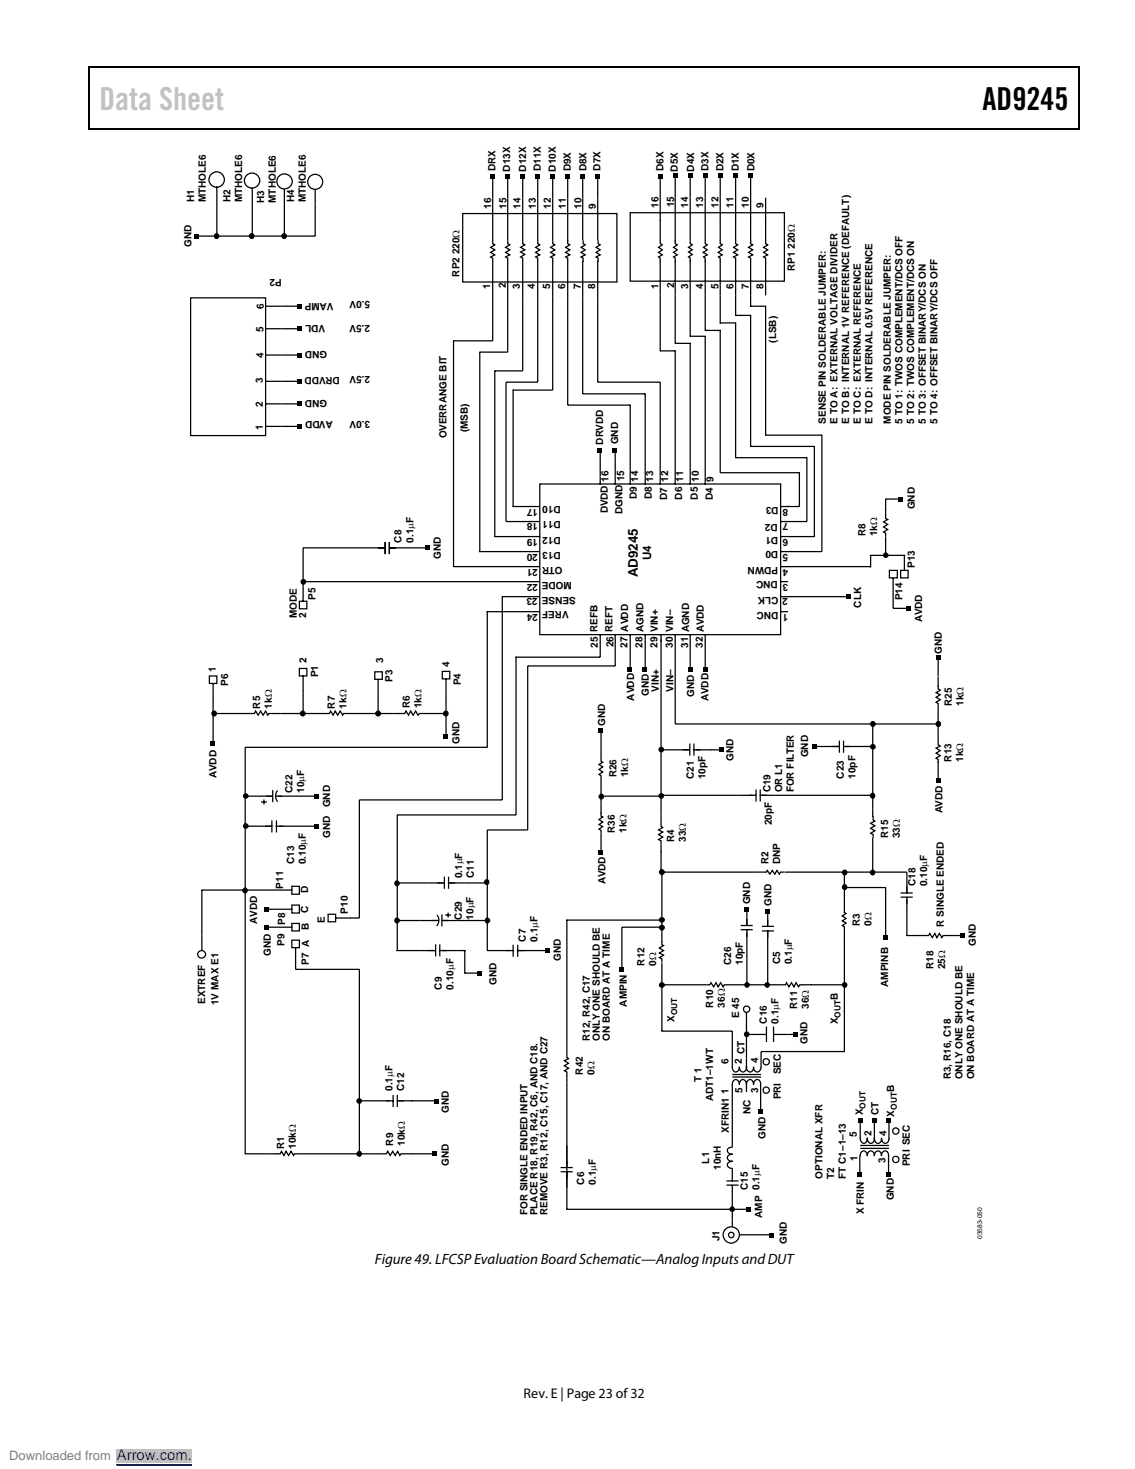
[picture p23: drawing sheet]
<svg xmlns="http://www.w3.org/2000/svg" width="216mm" height="279mm" viewBox="0 0 216 279" stroke-linecap="round" stroke-linejoin="round" font-family="sans-serif">
<defs><g id="words">
<text font-size="6" fill="#c1c1c1" x="18.9" y="20.9">Data Sheet</text>
<text font-size="6" x="186.9" y="20.9">AD9245</text>
<text font-size="2.8" x="71.3" y="240.4">Figure 49. LFCSP Evaluation Board Schematic—Analog Inputs and DUT</text>
<text font-size="2.8" fill="#00f" x="22.2" y="277.6">Arrow.com.</text>
<text font-size="2.7" x="99.6" y="266">Rev. E | Page 23 of32</text>
<text font-size="2.5" x="121.3" y="109.8" transform="rotate(-90 121.3 109.8)">AD9245</text>
<text font-size="2.5" fill="#808080" x="1.8" y="277.6">Downloaded from</text>
<text font-size="2.2" x="123.9" y="106.6" transform="rotate(-90 123.9 106.6)">U4</text>
<g font-size="1.9">
<text x="94.3" y="32.5" transform="rotate(-90 94.3 32.5)">DRX</text>
<text x="97.1" y="32.6" transform="rotate(-90 97.1 32.6)">D13X</text>
<text x="100.1" y="32.6" transform="rotate(-90 100.1 32.6)">D12X</text>
<text x="102.9" y="32.5" transform="rotate(-90 102.9 32.5)">D11X</text>
<text x="105.7" y="32.6" transform="rotate(-90 105.7 32.6)">D10X</text>
<text x="108.6" y="32.6" transform="rotate(-90 108.6 32.6)">D9X</text>
<text x="111.6" y="32.6" transform="rotate(-90 111.6 32.6)">D8X</text>
<text x="114.3" y="32.5" transform="rotate(-90 114.3 32.5)">D7X</text>
<text x="126.2" y="32.5" transform="rotate(-90 126.2 32.5)">D6X</text>
<text x="129" y="32.6" transform="rotate(-90 129 32.6)">D5X</text>
<text x="132" y="32.6" transform="rotate(-90 132 32.6)">D4X</text>
<text x="134.8" y="32.5" transform="rotate(-90 134.8 32.5)">D3X</text>
<text x="137.7" y="32.6" transform="rotate(-90 137.7 32.6)">D2X</text>
<text x="140.5" y="32.6" transform="rotate(-90 140.5 32.6)">D1X</text>
<text x="143.5" y="32.6" transform="rotate(-90 143.5 32.6)">D0X</text>
<text x="37" y="38.5" transform="rotate(-90 37 38.5)">H1</text>
<text x="39.2" y="38.5" transform="rotate(-90 39.2 38.5)">MTHOLE6</text>
<text x="43.8" y="38.5" transform="rotate(-90 43.8 38.5)">H2</text>
<text x="46" y="38.5" transform="rotate(-90 46 38.5)">MTHOLE6</text>
<text x="50.2" y="38.6" transform="rotate(-90 50.2 38.6)">H3</text>
<text x="52.5" y="38.6" transform="rotate(-90 52.5 38.6)">MTHOLE6</text>
<text x="56" y="38.5" transform="rotate(-90 56 38.5)">H4</text>
<text x="58.2" y="38.5" transform="rotate(-90 58.2 38.5)">MTHOLE6</text>
<text x="93.4" y="39.8" transform="rotate(-90 93.4 39.8)">16</text>
<text x="96.4" y="39.7" transform="rotate(-90 96.4 39.7)">15</text>
<text x="99" y="39.8" transform="rotate(-90 99 39.8)">14</text>
<text x="101.9" y="39.8" transform="rotate(-90 101.9 39.8)">13</text>
<text x="104.8" y="39.8" transform="rotate(-90 104.8 39.8)">12</text>
<text x="107.6" y="39.8" transform="rotate(-90 107.6 39.8)">11</text>
<text x="110.6" y="39.8" transform="rotate(-90 110.6 39.8)">10</text>
<text x="113.4" y="39.8" transform="rotate(-90 113.4 39.8)">9</text>
<text x="125.3" y="39.5" transform="rotate(-90 125.3 39.5)">16</text>
<text x="128.2" y="39.4" transform="rotate(-90 128.2 39.4)">15</text>
<text x="130.9" y="39.5" transform="rotate(-90 130.9 39.5)">14</text>
<text x="133.8" y="39.5" transform="rotate(-90 133.8 39.5)">13</text>
<text x="136.6" y="39.5" transform="rotate(-90 136.6 39.5)">12</text>
<text x="139.5" y="39.5" transform="rotate(-90 139.5 39.5)">11</text>
<text x="142.5" y="39.5" transform="rotate(-90 142.5 39.5)">10</text>
<text x="145.2" y="39.5" transform="rotate(-90 145.2 39.5)">9</text>
<text x="36.4" y="46.9" transform="rotate(-90 36.4 46.9)">GND</text>
<text x="53.6" y="53.1" transform="rotate(-180 53.6 53.1)">P2</text>
<text x="87.4" y="52.6" transform="rotate(-90 87.4 52.6)">RP2 220Ω</text>
<text x="151.2" y="51.6" transform="rotate(-90 151.2 51.6)">RP1 220Ω</text>
<text x="50.2" y="58.8" transform="rotate(-90 50.2 58.8)">6</text>
<text x="63.5" y="57.6" transform="rotate(-180 63.5 57.6)">VAMP</text>
<text x="70.4" y="57.2" transform="rotate(-180 70.4 57.2)">5.0V</text>
<text x="93.3" y="54.9" transform="rotate(-90 93.3 54.9)">1</text>
<text x="96.2" y="54.8" transform="rotate(-90 96.2 54.8)">2</text>
<text x="98.9" y="54.9" transform="rotate(-90 98.9 54.9)">3</text>
<text x="101.8" y="54.9" transform="rotate(-90 101.8 54.9)">4</text>
<text x="104.6" y="54.9" transform="rotate(-90 104.6 54.9)">5</text>
<text x="107.5" y="54.9" transform="rotate(-90 107.5 54.9)">6</text>
<text x="110.5" y="54.9" transform="rotate(-90 110.5 54.9)">7</text>
<text x="113.2" y="54.9" transform="rotate(-90 113.2 54.9)">8</text>
<text x="125.3" y="54.9" transform="rotate(-90 125.3 54.9)">1</text>
<text x="128.2" y="54.8" transform="rotate(-90 128.2 54.8)">2</text>
<text x="130.9" y="54.9" transform="rotate(-90 130.9 54.9)">3</text>
<text x="133.8" y="54.9" transform="rotate(-90 133.8 54.9)">4</text>
<text x="136.6" y="54.9" transform="rotate(-90 136.6 54.9)">5</text>
<text x="139.5" y="54.9" transform="rotate(-90 139.5 54.9)">6</text>
<text x="142.5" y="54.9" transform="rotate(-90 142.5 54.9)">7</text>
<text x="145.2" y="54.9" transform="rotate(-90 145.2 54.9)">8</text>
<text x="50.1" y="63.1" transform="rotate(-90 50.1 63.1)">5</text>
<text x="61.9" y="61.8" transform="rotate(-180 61.9 61.8)">VDL</text>
<text x="70.4" y="61.9" transform="rotate(-180 70.4 61.9)">2.5V</text>
<text x="147.6" y="65.2" transform="rotate(-90 147.6 65.2)">(LSB)</text>
<text x="50.1" y="68.1" transform="rotate(-90 50.1 68.1)">4</text>
<text x="62.2" y="66.7" transform="rotate(-180 62.2 66.7)">GND</text>
<text x="64.6" y="71.8" transform="rotate(-180 64.6 71.8)">DRVDD</text>
<text x="70.4" y="71.6" transform="rotate(-180 70.4 71.6)">2.5V</text>
<text x="50" y="77.3" transform="rotate(-90 50 77.3)">2</text>
<text x="50" y="72.8" transform="rotate(-90 50 72.8)">3</text>
<text x="62.3" y="76" transform="rotate(-180 62.3 76)">GND</text>
<text x="50" y="81.8" transform="rotate(-90 50 81.8)">1</text>
<text x="63.3" y="80.1" transform="rotate(-180 63.3 80.1)">AVDD</text>
<text x="70.4" y="80" transform="rotate(-180 70.4 80)">3.0V</text>
<text x="85" y="83.4" transform="rotate(-90 85 83.4)">OVERRANGE BIT</text>
<text x="89" y="82.2" transform="rotate(-90 89 82.2)">(MSB)</text>
<text x="157.1" y="80.6" transform="rotate(-90 157.1 80.6)">SENSE PIN SOLDERABLE JUMPER:</text>
<text x="159.3" y="80.6" transform="rotate(-90 159.3 80.6)">E TO A: EXTERNAL VOLTAGE DIVIDER</text>
<text x="161.5" y="80.6" transform="rotate(-90 161.5 80.6)">E TO B: INTERNAL 1V REFERENCE (DEFAULT)</text>
<text x="163.7" y="80.6" transform="rotate(-90 163.7 80.6)">E TO C: EXTERNAL REFERENCE</text>
<text x="166" y="80.6" transform="rotate(-90 166 80.6)">E TO D: INTERNAL 0.5V REFERENCE</text>
<text x="169.4" y="80.6" transform="rotate(-90 169.4 80.6)">MODE PIN SOLDERABLE JUMPER:</text>
<text x="171.6" y="80.6" transform="rotate(-90 171.6 80.6)">5 TO 1: TWOS COMPLEMENT/DCS OFF</text>
<text x="173.9" y="80.6" transform="rotate(-90 173.9 80.6)">5 TO 2: TWOS COMPLEMENT/DCS ON</text>
<text x="176.1" y="80.6" transform="rotate(-90 176.1 80.6)">5 TO 3: OFFSET BINARY/DCS ON</text>
<text x="178.3" y="80.6" transform="rotate(-90 178.3 80.6)">5 TO 4: OFFSET BINARY/DCS OFF</text>
<text x="114.7" y="84.6" transform="rotate(-90 114.7 84.6)">DRVDD</text>
<text x="117.6" y="84.5" transform="rotate(-90 117.6 84.5)">GND</text>
<text x="115.7" y="91.6" transform="rotate(-90 115.7 91.6)">16</text>
<text x="118.7" y="91.6" transform="rotate(-90 118.7 91.6)">15</text>
<text x="121.2" y="95" transform="rotate(-90 121.2 95)">D9</text>
<text x="121.4" y="91.6" transform="rotate(-90 121.4 91.6)">14</text>
<text x="124" y="94.9" transform="rotate(-90 124 94.9)">D8</text>
<text x="124.2" y="91.6" transform="rotate(-90 124.2 91.6)">13</text>
<text x="126.9" y="95.1" transform="rotate(-90 126.9 95.1)">D7</text>
<text x="127.1" y="91.6" transform="rotate(-90 127.1 91.6)">12</text>
<text x="129.8" y="95" transform="rotate(-90 129.8 95)">D6</text>
<text x="130" y="91.6" transform="rotate(-90 130 91.6)">11</text>
<text x="132.7" y="95" transform="rotate(-90 132.7 95)">D5</text>
<text x="132.9" y="91.6" transform="rotate(-90 132.9 91.6)">10</text>
<text x="135.6" y="95.1" transform="rotate(-90 135.6 95.1)">D4</text>
<text x="135.7" y="91.6" transform="rotate(-90 135.7 91.6)">9</text>
<text x="102.3" y="99.5" transform="rotate(-180 102.3 99.5)">18</text>
<text x="102.3" y="96.8" transform="rotate(-180 102.3 96.8)">17</text>
<text x="106.7" y="99.2" transform="rotate(-180 106.7 99.2)">D11</text>
<text x="106.7" y="96.3" transform="rotate(-180 106.7 96.3)">D10</text>
<text x="115.6" y="97.6" transform="rotate(-90 115.6 97.6)">DVDD</text>
<text x="118.4" y="97.8" transform="rotate(-90 118.4 97.8)">DGND</text>
<text x="147.9" y="99.6" transform="rotate(-180 147.9 99.6)">D2</text>
<text x="148.1" y="96.5" transform="rotate(-180 148.1 96.5)">D3</text>
<text x="149.9" y="99.5" transform="rotate(-180 149.9 99.5)">7</text>
<text x="149.9" y="96.8" transform="rotate(-180 149.9 96.8)">8</text>
<text x="174" y="96.9" transform="rotate(-90 174 96.9)">GND</text>
<text x="76.4" y="103.2" transform="rotate(-90 76.4 103.2)">C8</text>
<text x="78.6" y="103.2" transform="rotate(-90 78.6 103.2)">0.1µF</text>
<text x="83.9" y="106.2" transform="rotate(-90 83.9 106.2)">GND</text>
<text x="102.3" y="105.4" transform="rotate(-180 102.3 105.4)">20</text>
<text x="102.3" y="102.5" transform="rotate(-180 102.3 102.5)">19</text>
<text x="106.7" y="105" transform="rotate(-180 106.7 105)">D13</text>
<text x="106.7" y="102.1" transform="rotate(-180 106.7 102.1)">D12</text>
<text x="107" y="107.9" transform="rotate(-180 107 107.9)">OTR</text>
<text x="148" y="102.2" transform="rotate(-180 148 102.2)">D1</text>
<text x="148" y="107.9" transform="rotate(-180 148 107.9)">PDWN</text>
<text x="148" y="104.9" transform="rotate(-180 148 104.9)">D0</text>
<text x="149.9" y="105.4" transform="rotate(-180 149.9 105.4)">5</text>
<text x="149.9" y="102.5" transform="rotate(-180 149.9 102.5)">6</text>
<text x="164.6" y="102" transform="rotate(-90 164.6 102)">R8</text>
<text x="166.8" y="102" transform="rotate(-90 166.8 102)">1kΩ</text>
<text x="102.3" y="113.8" transform="rotate(-180 102.3 113.8)">23</text>
<text x="102.3" y="111.1" transform="rotate(-180 102.3 111.1)">22</text>
<text x="102.3" y="108.3" transform="rotate(-180 102.3 108.3)">21</text>
<text x="108.8" y="110.7" transform="rotate(-180 108.8 110.7)">MODE</text>
<text x="109.5" y="113.5" transform="rotate(-180 109.5 113.5)">SENSE</text>
<text x="148" y="110.6" transform="rotate(-180 148 110.6)">DNC</text>
<text x="148.1" y="113.5" transform="rotate(-180 148.1 113.5)">CLK</text>
<text x="149.9" y="113.8" transform="rotate(-180 149.9 113.8)">2</text>
<text x="149.9" y="111.1" transform="rotate(-180 149.9 111.1)">3</text>
<text x="149.9" y="108.3" transform="rotate(-180 149.9 108.3)">4</text>
<text x="174" y="108" transform="rotate(-90 174 108)">P13</text>
<text x="56.5" y="117.6" transform="rotate(-90 56.5 117.6)">MODE</text>
<text x="58.2" y="117.6" transform="rotate(-90 58.2 117.6)">2</text>
<text x="60" y="114.1" transform="rotate(-90 60 114.1)">P5</text>
<text x="102.3" y="116.8" transform="rotate(-180 102.3 116.8)">24</text>
<text x="108.2" y="116.3" transform="rotate(-180 108.2 116.3)">VREF</text>
<text x="148.1" y="116.3" transform="rotate(-180 148.1 116.3)">DNC</text>
<text x="149.9" y="116.8" transform="rotate(-180 149.9 116.8)">1</text>
<text x="163.8" y="115.6" transform="rotate(-90 163.8 115.6)">CLK</text>
<text x="171.7" y="114.2" transform="rotate(-90 171.7 114.2)">P14</text>
<text x="175.4" y="118.3" transform="rotate(-90 175.4 118.3)">AVDD</text>
<text x="113.7" y="120.3" transform="rotate(-90 113.7 120.3)">REFB</text>
<text x="113.7" y="123.2" transform="rotate(-90 113.7 123.2)">25</text>
<text x="116.5" y="120.3" transform="rotate(-90 116.5 120.3)">REFT</text>
<text x="116.7" y="123.1" transform="rotate(-90 116.7 123.1)">26</text>
<text x="119.4" y="123.2" transform="rotate(-90 119.4 123.2)">27</text>
<text x="119.5" y="120.1" transform="rotate(-90 119.5 120.1)">AVDD</text>
<text x="122.2" y="123.2" transform="rotate(-90 122.2 123.2)">28</text>
<text x="122.4" y="120.2" transform="rotate(-90 122.4 120.2)">AGND</text>
<text x="125.1" y="123.2" transform="rotate(-90 125.1 123.2)">29</text>
<text x="125.2" y="120.2" transform="rotate(-90 125.2 120.2)">VIN+</text>
<text x="128" y="123.2" transform="rotate(-90 128 123.2)">30</text>
<text x="128" y="120.2" transform="rotate(-90 128 120.2)">VIN–</text>
<text x="130.9" y="123.2" transform="rotate(-90 130.9 123.2)">31</text>
<text x="131.1" y="120.2" transform="rotate(-90 131.1 120.2)">AGND</text>
<text x="133.7" y="123.2" transform="rotate(-90 133.7 123.2)">32</text>
<text x="133.9" y="120.2" transform="rotate(-90 133.9 120.2)">AVDD</text>
<text x="179.2" y="124.4" transform="rotate(-90 179.2 124.4)">GND</text>
<text x="41.1" y="127.8" transform="rotate(-90 41.1 127.8)">1</text>
<text x="43.4" y="130.5" transform="rotate(-90 43.4 130.5)">P6</text>
<text x="58.3" y="126.1" transform="rotate(-90 58.3 126.1)">2</text>
<text x="60.5" y="128.9" transform="rotate(-90 60.5 128.9)">P1</text>
<text x="72.9" y="126.1" transform="rotate(-90 72.9 126.1)">3</text>
<text x="74.7" y="129.7" transform="rotate(-90 74.7 129.7)">P3</text>
<text x="85.5" y="126.8" transform="rotate(-90 85.5 126.8)">4</text>
<text x="87.7" y="130.3" transform="rotate(-90 87.7 130.3)">P4</text>
<text x="125.3" y="131.6" transform="rotate(-90 125.3 131.6)">VIN+</text>
<text x="128.1" y="131.6" transform="rotate(-90 128.1 131.6)">VIN–</text>
<text x="49.5" y="134.8" transform="rotate(-90 49.5 134.8)">R5</text>
<text x="51.7" y="134.8" transform="rotate(-90 51.7 134.8)">1kΩ</text>
<text x="63.7" y="134.8" transform="rotate(-90 63.7 134.8)">R7</text>
<text x="65.9" y="134.8" transform="rotate(-90 65.9 134.8)">1kΩ</text>
<text x="77.9" y="134.7" transform="rotate(-90 77.9 134.7)">R6</text>
<text x="80.2" y="134.7" transform="rotate(-90 80.2 134.7)">1kΩ</text>
<text x="120.6" y="133.3" transform="rotate(-90 120.6 133.3)">AVDD</text>
<text x="123.4" y="132.4" transform="rotate(-90 123.4 132.4)">GND</text>
<text x="132" y="132.5" transform="rotate(-90 132 132.5)">GND</text>
<text x="134.8" y="133.3" transform="rotate(-90 134.8 133.3)">AVDD</text>
<text x="181.1" y="134.3" transform="rotate(-90 181.1 134.3)">R25</text>
<text x="183.3" y="134.3" transform="rotate(-90 183.3 134.3)">1kΩ</text>
<text x="87.4" y="141.5" transform="rotate(-90 87.4 141.5)">GND</text>
<text x="115.1" y="138.1" transform="rotate(-90 115.1 138.1)">GND</text>
<text x="41.2" y="147.9" transform="rotate(-90 41.2 147.9)">AVDD</text>
<text x="117.2" y="147.9" transform="rotate(-90 117.2 147.9)">R26</text>
<text x="119.5" y="147.9" transform="rotate(-90 119.5 147.9)">1kΩ</text>
<text x="132" y="148.2" transform="rotate(-90 132 148.2)">C21</text>
<text x="134.2" y="148.2" transform="rotate(-90 134.2 148.2)">10pF</text>
<text x="139.5" y="144.7" transform="rotate(-90 139.5 144.7)">GND</text>
<text x="153.7" y="144.1" transform="rotate(-90 153.7 144.1)">GND</text>
<text x="160.5" y="148.1" transform="rotate(-90 160.5 148.1)">C23</text>
<text x="162.7" y="148.1" transform="rotate(-90 162.7 148.1)">10pF</text>
<text x="181" y="144.9" transform="rotate(-90 181 144.9)">R13</text>
<text x="183.2" y="144.9" transform="rotate(-90 183.2 144.9)">1kΩ</text>
<text x="55.6" y="150.8" transform="rotate(-90 55.6 150.8)">C22</text>
<text x="57.8" y="150.8" transform="rotate(-90 57.8 150.8)">10µF</text>
<text x="62.8" y="153.6" transform="rotate(-90 62.8 153.6)">GND</text>
<text x="146.5" y="150.7" transform="rotate(-90 146.5 150.7)">C19</text>
<text x="148.8" y="150.7" transform="rotate(-90 148.8 150.7)">OR L1</text>
<text x="151" y="150.7" transform="rotate(-90 151 150.7)">FOR FILTER</text>
<text x="179.3" y="154.7" transform="rotate(-90 179.3 154.7)">AVDD</text>
<text x="62.8" y="159.3" transform="rotate(-90 62.8 159.3)">GND</text>
<text x="116.9" y="158.4" transform="rotate(-90 116.9 158.4)">R36</text>
<text x="119.2" y="158.4" transform="rotate(-90 119.2 158.4)">1kΩ</text>
<text x="128.2" y="160.1" transform="rotate(-90 128.2 160.1)">R4</text>
<text x="130.4" y="160.1" transform="rotate(-90 130.4 160.1)">33Ω</text>
<text x="146.8" y="157" transform="rotate(-90 146.8 157)">20pF</text>
<text x="169" y="159.4" transform="rotate(-90 169 159.4)">R15</text>
<text x="171.2" y="159.5" transform="rotate(-90 171.2 159.5)">33Ω</text>
<text x="56" y="164.4" transform="rotate(-90 56 164.4)">C13</text>
<text x="58.2" y="164.4" transform="rotate(-90 58.2 164.4)">0.10µF</text>
<text x="87.9" y="167" transform="rotate(-90 87.9 167)">0.1µF</text>
<text x="90.1" y="167" transform="rotate(-90 90.1 167)">C11</text>
<text x="146.2" y="164.3" transform="rotate(-90 146.2 164.3)">R2</text>
<text x="148.4" y="164.3" transform="rotate(-90 148.4 164.3)">DNP</text>
<text x="53.9" y="169" transform="rotate(-90 53.9 169)">P11</text>
<text x="58.6" y="173.6" transform="rotate(-90 58.6 173.6)">C</text>
<text x="58.6" y="169.9" transform="rotate(-90 58.6 169.9)">D</text>
<text x="66.2" y="173.8" transform="rotate(-90 66.2 173.8)">P10</text>
<text x="115.1" y="168.1" transform="rotate(-90 115.1 168.1)">AVDD</text>
<text x="142.7" y="172" transform="rotate(-90 142.7 172)">GND</text>
<text x="146.8" y="172.3" transform="rotate(-90 146.8 172.3)">GND</text>
<text x="174.2" y="168.6" transform="rotate(-90 174.2 168.6)">C18</text>
<text x="176.4" y="168.6" transform="rotate(-90 176.4 168.6)">0.10µF</text>
<text x="48.9" y="175.8" transform="rotate(-90 48.9 175.8)">AVDD</text>
<text x="54.1" y="179.8" transform="rotate(-90 54.1 179.8)">P9</text>
<text x="54.2" y="175.9" transform="rotate(-90 54.2 175.9)">P8</text>
<text x="58.8" y="177" transform="rotate(-90 58.8 177)">B</text>
<text x="61.8" y="175.6" transform="rotate(-90 61.8 175.6)">E</text>
<text x="87.9" y="174.9" transform="rotate(-90 87.9 174.9)">C29</text>
<text x="90.1" y="174.9" transform="rotate(-90 90.1 174.9)">10µF</text>
<text x="100" y="179.1" transform="rotate(-90 100 179.1)">C7</text>
<text x="102.2" y="179.1" transform="rotate(-90 102.2 179.1)">0.1µF</text>
<text x="163.6" y="176.1" transform="rotate(-90 163.6 176.1)">R3</text>
<text x="165.8" y="176.1" transform="rotate(-90 165.8 176.1)">0Ω</text>
<text x="179.5" y="176.3" transform="rotate(-90 179.5 176.3)">R SINGLE ENDED</text>
<text x="185.6" y="180" transform="rotate(-90 185.6 180)">GND</text>
<text x="51.5" y="181.7" transform="rotate(-90 51.5 181.7)">GND</text>
<text x="58.8" y="183.5" transform="rotate(-90 58.8 183.5)">P7 A</text>
<text x="106.7" y="182.8" transform="rotate(-90 106.7 182.8)">GND</text>
<text x="122.6" y="183.7" transform="rotate(-90 122.6 183.7)">R12</text>
<text x="124.8" y="183.7" transform="rotate(-90 124.8 183.7)">0Ω</text>
<text x="139.1" y="183.5" transform="rotate(-90 139.1 183.5)">C26</text>
<text x="141.3" y="183.5" transform="rotate(-90 141.3 183.5)">10pF</text>
<text x="148.4" y="183.4" transform="rotate(-90 148.4 183.4)">C5</text>
<text x="150.6" y="183.4" transform="rotate(-90 150.6 183.4)">0.1µF</text>
<text x="177.6" y="184.3" transform="rotate(-90 177.6 184.3)">R18</text>
<text x="179.8" y="184.3" transform="rotate(-90 179.8 184.3)">25Ω</text>
<text x="39" y="191" transform="rotate(-90 39 191)">EXTREF</text>
<text x="41.5" y="191.2" transform="rotate(-90 41.5 191.2)">1V MAX E1</text>
<text x="84" y="188.2" transform="rotate(-90 84 188.2)">C9</text>
<text x="86.2" y="188.2" transform="rotate(-90 86.2 188.2)">0.10µF</text>
<text x="94.5" y="187.3" transform="rotate(-90 94.5 187.3)">GND</text>
<text x="119.2" y="191.4" transform="rotate(-90 119.2 191.4)">AMPIN</text>
<text x="135.7" y="191.6" transform="rotate(-90 135.7 191.6)">R10</text>
<text x="137.9" y="191.6" transform="rotate(-90 137.9 191.6)">36Ω</text>
<text x="151.6" y="191.9" transform="rotate(-90 151.6 191.9)">R11</text>
<text x="153.8" y="191.9" transform="rotate(-90 153.8 191.9)">36Ω</text>
<text x="159.4" y="190.2" transform="rotate(-90 159.4 190.2)">B</text>
<text x="169" y="187.7" transform="rotate(-90 169 187.7)">AMPINB</text>
<text x="128.3" y="194.4" transform="rotate(-90 128.3 194.4)">X</text>
<text x="140.6" y="193.7" transform="rotate(-90 140.6 193.7)">E 45</text>
<text x="145.8" y="194.7" transform="rotate(-90 145.8 194.7)">C16</text>
<text x="148.1" y="194.7" transform="rotate(-90 148.1 194.7)">0.1µF</text>
<text x="159.4" y="194.8" transform="rotate(-90 159.4 194.8)">X</text>
<text x="112.2" y="198" transform="rotate(-90 112.2 198)">R12, R42, C17</text>
<text x="114.1" y="198" transform="rotate(-90 114.1 198)">ONLY ONE SHOULD BE</text>
<text x="116" y="198" transform="rotate(-90 116 198)">ON BOARD AT A TIME</text>
<text x="138.6" y="202.3" transform="rotate(-90 138.6 202.3)">6</text>
<text x="141.1" y="202.3" transform="rotate(-90 141.1 202.3)">2 CT</text>
<text x="144.2" y="202.2" transform="rotate(-90 144.2 202.2)">4</text>
<text x="153.6" y="198.5" transform="rotate(-90 153.6 198.5)">GND</text>
<text x="74.7" y="207.5" transform="rotate(-90 74.7 207.5)">0.1µF</text>
<text x="76.9" y="207.5" transform="rotate(-90 76.9 207.5)">C12</text>
<text x="110.9" y="204.4" transform="rotate(-90 110.9 204.4)">R42</text>
<text x="113.1" y="204.4" transform="rotate(-90 113.1 204.4)">0Ω</text>
<text x="133.4" y="205.8" transform="rotate(-90 133.4 205.8)">T 1</text>
<text x="135.7" y="209.5" transform="rotate(-90 135.7 209.5)">ADT1–1WT</text>
<text x="138.6" y="208" transform="rotate(-90 138.6 208)">1</text>
<text x="141.2" y="207.9" transform="rotate(-90 141.2 207.9)">5</text>
<text x="144.2" y="207.9" transform="rotate(-90 144.2 207.9)">3</text>
<text x="148.5" y="209.1" transform="rotate(-90 148.5 209.1)">PRI</text>
<text x="148.5" y="204.3" transform="rotate(-90 148.5 204.3)">SEC</text>
<text x="170.1" y="207.8" transform="rotate(-90 170.1 207.8)">B</text>
<text x="180.9" y="205.3" transform="rotate(-90 180.9 205.3)">R3, R16, C18</text>
<text x="183.1" y="205.3" transform="rotate(-90 183.1 205.3)">ONLY ONE SHOULD BE</text>
<text x="185.3" y="205.3" transform="rotate(-90 185.3 205.3)">ON BOARD AT A TIME</text>
<text x="85.4" y="211.6" transform="rotate(-90 85.4 211.6)">GND</text>
<text x="138.6" y="215.5" transform="rotate(-90 138.6 215.5)">XFRIN1</text>
<text x="142.7" y="211.9" transform="rotate(-90 142.7 211.9)">NC</text>
<text x="164.1" y="212.1" transform="rotate(-90 164.1 212.1)">X</text>
<text x="167.1" y="212" transform="rotate(-90 167.1 212)">CT</text>
<text x="168.6" y="216" transform="rotate(-90 168.6 216)">4</text>
<text x="170.1" y="212.4" transform="rotate(-90 170.1 212.4)">X</text>
<text x="54.1" y="218.5" transform="rotate(-90 54.1 218.5)">R1</text>
<text x="56.3" y="218.5" transform="rotate(-90 56.3 218.5)">10kΩ</text>
<text x="74.8" y="217.9" transform="rotate(-90 74.8 217.9)">R9</text>
<text x="77" y="217.9" transform="rotate(-90 77 217.9)">10kΩ</text>
<text x="85.4" y="221.8" transform="rotate(-90 85.4 221.8)">GND</text>
<text x="134.9" y="221.3" transform="rotate(-90 134.9 221.3)">L1</text>
<text x="145.6" y="216.5" transform="rotate(-90 145.6 216.5)">GND</text>
<text x="163" y="216.3" transform="rotate(-90 163 216.3)">5</text>
<text x="163.1" y="220.8" transform="rotate(-90 163.1 220.8)">1</text>
<text x="165.8" y="216" transform="rotate(-90 165.8 216)">2</text>
<text x="168.4" y="221.2" transform="rotate(-90 168.4 221.2)">3</text>
<text x="173.1" y="221.8" transform="rotate(-90 173.1 221.8)">PRI SEC</text>
<text x="111.1" y="225.3" transform="rotate(-90 111.1 225.3)">C6</text>
<text x="113.3" y="225.3" transform="rotate(-90 113.3 225.3)">0.1µF</text>
<text x="137.1" y="222.5" transform="rotate(-90 137.1 222.5)">10nH</text>
<text x="142.2" y="226.3" transform="rotate(-90 142.2 226.3)">C15</text>
<text x="144.5" y="226.3" transform="rotate(-90 144.5 226.3)">0.1µF</text>
<text x="156.4" y="224.2" transform="rotate(-90 156.4 224.2)">OPTIONAL XFR</text>
<text x="158.6" y="224.2" transform="rotate(-90 158.6 224.2)">T2</text>
<text x="160.9" y="224.2" transform="rotate(-90 160.9 224.2)">FT C1–1–13</text>
<text x="100.3" y="231.2" transform="rotate(-90 100.3 231.2)">FOR SINGLE ENDED INPUT</text>
<text x="102.2" y="231.2" transform="rotate(-90 102.2 231.2)">PLACE R18, R19, R42, C6, AND C18.</text>
<text x="104.2" y="231.2" transform="rotate(-90 104.2 231.2)">REMOVE R3, R12, C15, C17, AND C27</text>
<text x="145" y="231.7" transform="rotate(-90 145 231.7)">AMP</text>
<text x="164.3" y="231" transform="rotate(-90 164.3 231)">X FRIN</text>
<text x="170" y="228.3" transform="rotate(-90 170 228.3)">GND</text>
<text x="136.9" y="236.1" transform="rotate(-90 136.9 236.1)">J1</text>
<text x="149.7" y="236.6" transform="rotate(-90 149.7 236.6)">GND</text>
</g>
<g font-size="1.6">
<text x="128.8" y="193.1" transform="rotate(-90 128.8 193.1)">OUT</text>
<text x="159.9" y="193.6" transform="rotate(-90 159.9 193.6)">OUT</text>
<text x="164.6" y="210.8" transform="rotate(-90 164.6 210.8)">OUT</text>
<text x="170.6" y="211.1" transform="rotate(-90 170.6 211.1)">OUT</text>
</g>
<text font-size="1.3" x="186.8" y="235.7" transform="rotate(-90 186.8 235.7)">03583-050</text>
</g></defs>
<g fill="#000">
<path d="M16.9 12.7h.2v1h-.2zM16.9 12.7h.2v.3h-.2zM82.5 12.7h.3v.3h-.3zM205.1 12.7h.3v1h-.3zM205.1 12.7h.3v.3h-.3zM16.9 24.4h.2v.2h-.2zM82.3 24.4h.2v.2h-.2zM93.2 33.1h.9v.8h-.9zM96.2 33.1h.8v.8h-.8zM99 33.1h.8v.8h-.8zM101.9 33.1h.8v.8h-.8zM104.7 33.1h.8v.8h-.8z"/>
<path d="M107.6 33.1h.8v.8h-.8zM110.4 33.1h.8v.8h-.8zM113.3 33.1h.8v.8h-.8zM125.1 33.1h.9v.8h-.9zM128 32.9h.8v.8h-.8zM130.9 32.9h.8v.8h-.8zM133.7 32.9h.8v.8h-.8zM136.6 32.9h.9v.8h-.9zM139.5 32.9h.8v.8h-.8zM142.3 32.9h.9v.8h-.9zM205.1 24.4h.3v.2h-.3zM37 44.5h.8v.9h-.8z"/>
<path d="M56.5 57.8h.8v.8h-.8zM56.5 76.4h.8v.8h-.8zM56.5 72.1h.8v.9h-.8zM56.5 67.1h.8v.8h-.8zM56.5 62.1h.8v.8h-.8zM56.6 80.7h.9v.9h-.9zM113.7 85.2h.9v.8h-.9zM116.5 85.2h.9v.8h-.9zM170.9 94.5h.8v.8h-.8zM80.8 103.8h.9v.8h-.9zM160.9 113.1h.8v.9h-.8zM172.3 115.2h.8v.9h-.8z"/>
<path d="M84.4 139.6h.8v.8h-.8zM113.9 138.5h.7v.8h-.7zM119.4 127h.9v.8h-.9zM122.3 127h.8v.8h-.8zM130.9 127h.8v.8h-.8zM133.7 126.9h.8v.8h-.8zM178.1 124.7h.8v.9h-.8zM40.1 141h.8v.8h-.8zM59.8 151h.8v.9h-.8zM59.8 156.8h.8v.8h-.8zM136.8 142.2h.8v.8h-.8zM154.5 141.6h.8v.9h-.8z"/>
<path d="M178.1 148.1h.8v.8h-.8zM50.2 172.5h.9v.8h-.9zM50.4 176h.8v.8h-.8zM113.9 161.7h.7v.9h-.7zM141.6 172.6h.8v.8h-.8zM145.6 172.9h.8v.8h-.8zM168.1 177.9h.8v.8h-.8zM182.7 177.5h.7v.8h-.7zM90.9 184.7h.8v.8h-.8zM103.7 180.4h.8v.8h-.8zM117.9 184h.8v.8h-.8zM150.9 196.4h.8v.7h-.8z"/>
<path d="M82.3 219.1h.8v.7h-.8zM82.5 209.1h.8v.7h-.8zM144.3 210.9h.8v.9h-.8zM163.2 212.7h.8v.9h-.8zM165.9 212.7h.8v.9h-.8zM168.6 212.7h.9v.9h-.9zM142.1 229.6h.8v.8h-.8zM146.3 234.5h.8v.8h-.8zM163.2 222.9h.7v.8h-.7zM168.6 222.9h.9v.8h-.9z"/>
<circle cx="41.2" cy="44.9" r=".45"/>
<circle cx="47.9" cy="44.9" r=".46"/>
<circle cx="54.1" cy="44.9" r=".46"/>
<circle cx="57.7" cy="110.7" r=".44"/>
<circle cx="168.5" cy="105.6" r=".45"/>
<circle cx="40.7" cy="135.7" r=".46"/>
<circle cx="57.6" cy="135.7" r=".47"/>
<circle cx="71.9" cy="135.7" r=".47"/>
<circle cx="84.8" cy="135.7" r=".46"/>
<circle cx="166" cy="137.7" r=".45"/>
<circle cx="178.5" cy="137.7" r=".46"/>
<circle cx="46.8" cy="157.1" r=".45"/>
<circle cx="46.8" cy="151.4" r=".45"/>
<circle cx="114.4" cy="151.5" r=".45"/>
<circle cx="125.8" cy="151.4" r=".43"/>
<circle cx="125.8" cy="142.6" r=".44"/>
<circle cx="166" cy="151.3" r=".45"/>
<circle cx="166" cy="142" r=".45"/>
<circle cx="46.6" cy="169.3" r=".45"/>
<circle cx="75.5" cy="175.1" r=".45"/>
<circle cx="75.5" cy="168" r=".45"/>
<circle cx="92.6" cy="167.8" r=".45"/>
<circle cx="92.7" cy="175.1" r=".45"/>
<circle cx="125.9" cy="176.4" r=".47"/>
<circle cx="125.9" cy="175" r=".45"/>
<circle cx="125.9" cy="165.9" r=".47"/>
<circle cx="160.7" cy="168.7" r=".45"/>
<circle cx="160.7" cy="165.9" r=".45"/>
<circle cx="166" cy="165.9" r=".45"/>
<circle cx="125.9" cy="187.4" r=".46"/>
<circle cx="142" cy="196.7" r=".45"/>
<circle cx="142.1" cy="187.3" r=".43"/>
<circle cx="145.9" cy="187.3" r=".43"/>
<circle cx="160.7" cy="187.3" r=".43"/>
<circle cx="68.3" cy="219.4" r=".45"/>
<circle cx="68.3" cy="209.4" r=".44"/>
<circle cx="139.3" cy="230" r=".45"/>
</g>
<path d="M17 13.7v10.7M17.1 12.8h65.4M82.8 12.8h122.3M205.2 13.7v10.7M17.1 24.5h188" fill="none" stroke="#000" stroke-width=".25"/>
<g fill="none" stroke="#000" stroke-width=".24">
<path d="M41.3 35.5v9.4M48 35.7v9.2M54.1 36v8.9M60 36v8.9h-22.6M93.7 33.4v12.4M96.6 33.4v12.9l.4 .3-.8 .4 .8 .5-.8 .5 .8 .5-.8 .4 .4 .2v.7M99.4 33.4v12.4M102.3 33.4v12.4M105.1 33.4v12.9l.4 .3-.8 .4 .8 .5-.8 .5 .8 .5-.8 .4 .4 .2v.7M108 33.4v12.5M110.8 33.4v12.3M113.7 33.4v12.3"/>
<path d="M125.6 33.4v12.4M128.4 33.2v12.7M131.3 33.2v13.1l.4 .3-.7 .4 .7 .5-.7 .4 .7 .5-.7 .5 .3 .2v.6M134.1 33.2v12.6M137 33.2v12.6M139.9 33.2v12.6M142.8 33.2v12.7M145.6 37.6v8.2M36.3 56.7h14.2v26.1h-14.2zM56.9 58.2h-6.3M88 40.6h29.3v13h-29.3zM93.7 49.7v15.1h-7.5"/>
<path d="M93.7 45.7v.6l.4 .3-.8 .4 .8 .5-.8 .5 .8 .5-.8 .4 .4 .2v.7M96.6 49.7v17.3h-5.3M99.4 49.7v20.8h-5.3M99.4 45.7v.6l.4 .3-.8 .4 .8 .5-.8 .4 .8 .5-.8 .5 .4 .2v.6M102.3 49.7v23h-6v26.5h6.3M102.3 45.7v.6l.4 .3-.8 .4 .8 .5-.8 .5 .8 .5-.8 .4 .4 .2v.7M105.1 49.7v24.5h-7.4M108 49.7v27.4h11.9M108 45.7v.6l.4 .3-.8 .4 .8 .5-.8 .5 .8 .5-.8 .4 .4 .2v.7M110.8 49.6v25.3h11.9M110.9 45.7v.6l.4 .3-.8 .4 .8 .5-.8 .5 .8 .5-.8 .4 .4 .2v.7M113.7 49.6v23.1h11.9v19.4"/>
<path d="M113.8 45.7v.6l.4 .3-.8 .4 .8 .5-.8 .5 .8 .5-.8 .4 .4 .2v.7M119.9 40.5h29.3v13h-29.3zM125.6 49.7v17.1M125.6 45.7v.6l.4 .3-.7 .4 .7 .5-.7 .5 .7 .5-.7 .4 .3 .2v.7M128.4 49.7v15.7M128.4 45.7v.6l.4 .3-.7 .4 .7 .5-.7 .5 .7 .5-.7 .4 .3 .2v.7M131.3 49.5v14.6M134.1 49.6v13.3M134.1 45.7v.6l.4 .3-.7 .4 .7 .5-.7 .5 .7 .5-.7 .4 .3 .2v.7M137 49.7v11.9M137 45.7v.6l.4 .3-.7 .4 .7 .5-.8 .5 .8 .5-.7 .4 .3 .2v.7M139.9 60h3"/>
<path d="M139.9 49.7v10.3M139.9 45.7v.6l.4 .3-.8 .4 .8 .5-.8 .5 .8 .5-.8 .4 .4 .2v.7M142.7 58.2h3M142.8 59.9v25M142.8 49.7v8.7M142.8 45.7v.6l.4 .3-.8 .4 .8 .5-.8 .5 .8 .5-.8 .4 .4 .2v.7M145.6 58.2v24.6M145.6 49.7v6.5M145.6 45.7v.6l.4 .3-.8 .4 .8 .5-.8 .5 .8 .5-.8 .4 .4 .2v.7M50.6 76.8h6.3M50.6 72.5h6.3M50.6 67.5h6.3"/>
<path d="M50.6 62.5h6.3M86.3 64.8v43h16.4M91.3 66.9v38M94.1 70.5v31.6M97.6 74v22.4M119.9 77v15.1M122.7 74.8v17.3M125.6 66.7h2.8M128.4 66.7v25.4M128.4 65.3h3.1M131.3 65.2v26.9M131.3 64h2.9"/>
<path d="M134.1 64v28.1M134.1 62.8h3.1M137 61.4h2.9v25.7M137 62.8v27.1h15.1M57.1 81.1h-6.5M97.5 96.3h5.1M102.7 92.1h45.8v28.6h-45.8zM114.2 85.5v6.6M117 85.5v6.6M139.9 87.1h13.6M142.7 84.9h12.2M145.6 82.8h10.7"/>
<path d="M152.1 89.8v6.5h-3.7M153.5 87v12.2h-5.1M154.9 84.8v17.3h-6.5M156.3 82.7v22.2h-7.9M168.4 94.9h2.9M168.5 94.9v3.1M168.5 97.9v.7l.4 .2-.8 .5 .8 .5-.8 .4 .8 .5-.8 .5 .4 .2v4.2M56.9 114.4h1.5v1.4h-1.5zM57.7 110.6h44.9M73.3 104.2h-15.6v10.2M73.3 103.1v2.3M74 104.2h7.3"/>
<path d="M74.1 103.1v2.3M91.1 104.9h11.5M92.5 116.3h10.1M92.7 116.3v25.8h-46.1v77.4M94 102.1h8.8M95.5 113.5h7.1M95.5 113.5v38.6h-27.1v22.5h-4.6M148.4 110.6h1.5M148.4 107.8h17.2M148.4 113.5h12.9M148.4 116.3h1.5M165.5 105.6h6.7"/>
<path d="M165.6 105.6v2.3M169.2 108.5h1.5v1.4h-1.5zM169.9 109.9v5.8h2.8M171.3 108.5h1.4v1.4h-1.4zM172 105.6v3M39.8 128.6h1.5v1.4h-1.5zM40.5 135.7h7.3M40.5 129.9v11.5M47.8 135.7h.6l.2-.5 .5 .8 .5-.8 .5 .8 .4-.8 .4 .8 .3-.3h.7M56.9 127.1h1.5v1.5h-1.5zM57.7 128.5v7.2M66 135.7h10.4"/>
<path d="M66.1 135.7h-.8l-.1 .3-.5-.8-.5 .8-.4-.8-.4 .8-.5-.8-.2 .5h-10.9M71.3 127.8h1.4v1.4h-1.4zM71.9 129.2v6.5M76.4 135.7h.6l.2-.5 .5 .8 .4-.8 .5 .8 .5-.8 .4 .8 .3-.3h.6M84.1 127.7h1.5v1.4h-1.5zM84.8 129.1v10.9M84.8 135.7h-4.5M98.2 124.9v30.1h-22.7M114.2 120.6v4.4h-16.1M114.3 138.8v5.3M117 120.6v6.1h-16.6v31.2h-7.7v22.9h5M119.9 120.6v6.7"/>
<path d="M122.7 120.6v6.7M125.7 120.6v36.5l.4 .3-.8 .5 .8 .4-.8 .4 .8 .5-.8 .5 .4 .2v5.6M128.4 120.6v17.1h50.1M131.3 120.6v6.8M134.1 120.6v6.7M166 137.9v17.5M178.5 125.1v3.5M178.5 128.7v1.9M178.5 134.4v6.6M178.5 130.4v.6l.4 .3-.8 .4 .8 .4-.8 .5 .8 .5-.8 .5 .4 .2v.6M49.7 152.5h1.1M50.2 152.1v.9"/>
<path d="M51.7 156v2.3M51.8 157.1h-5.2M51.8 151.4h-5.2M51.9 150.4v2.1M52.4 157.1h7.9M52.5 151.4h7.8M52.6 156v2.3M52.8 150.4a1.54 1.54 0 0 0 0 2.1M75.6 155v25.8M114.3 151.4h11.4M114.3 148.1v6.7M114.3 154.5v.7l.3 .2-.7 .5 .7 .4-.7 .5 .7 .4-.7 .5 .4 .2v4.2"/>
<path d="M114.3 144v.8l.3 .2-.7 .4 .7 .5-.7 .4 .7 .5-.7 .5 .4 .2v.7M131.2 142.6h-5.5M131.2 141.4v2.3M131.9 142.6h5.3M132 141.4v2.3M143.8 151.3h-18.1M143.8 150.2v2.3M144.5 151.3h21.8M144.6 150.2v2.3M159.7 142h-4.9M159.7 140.9v2.3M160.4 142h5.9"/>
<path d="M160.5 140.9v2.3M166 159.4v6.5M166.1 155.2v.8l.3 .2-.8 .4 .8 .5-.8 .4 .8 .5-.8 .5 .5 .2v.7M178.5 144.8v3.6M178.5 140.9v.8l.4 .2-.8 .4 .8 .5-.8 .5 .8 .4-.8 .5 .4 .2v.7M38.3 169.3h17.3M38.4 169.3v11.5M55.5 168.6h1.4v1.5h-1.4zM55.5 172.1h1.4v1.6h-1.4zM55.5 178.8h1.4v1.4h-1.4zM55.5 175.6h1.4v1.5h-1.4zM55.6 172.9h-4.8"/>
<path d="M55.6 176.4h-4.8M62.4 173.9h1.4v1.4h-1.4zM75.5 175.1h7.5M82.4 175.1h1M82.9 179.6v2.3M83.1 174a1.53 1.53 0 0 1-.1 2.1M83.7 179.6v2.3M84.1 174v2.1M84.1 175.1h1M84.5 167.9h-9M84.5 166.7v2.3M84.7 174h1.1"/>
<path d="M85.2 167.9h7.5M85.2 173.6v.9M85.3 166.7v2.3M92.7 175.1h-8.6M97.6 179.7v2.3M98.5 179.7v2.3M107.8 175h18.1M107.8 174.9v25.5M125.7 165.5h.2v13.6M125.9 176.4h-7.6v8M125.9 179v.7l.3 .1-.8 .5 .8 .5-.8 .5 .8 .4-.8 .4 .5 .3v.6M140.9 176.8h2.3"/>
<path d="M140.9 176h2.3M142.1 173.1v3M142.1 176.8v10.5M144.9 177.1h2.3M144.9 176.2h2.3M146 172.9v3.4M146 177v10.3M149.1 165.9h-.6l-.2 .4-.5-.7-.4 .7-.5-.7-.5 .7-.4-.7-.2 .3h-20M149.2 165.9h23.3v4M160.5 168.8h8M160.6 165.9v7M160.6 172.9v.7l.3 .1-.7 .5 .7 .5-.7 .5 .7 .4-.7 .4 .4 .3v23.7h-15.8v3a.73 .73 0 0 1-.7 .9 .73 .73 0 0 1-.8-.9 .7 .7 0 0 1-.6 .9 .7 .7 0 0 1-.7-.9"/>
<path d="M168.5 168.7v9.6M171.3 170.6h2.3M171.3 169.8h2.3M172.5 170.6v7.3M180 177.9h3.1M180 177.9h-.6l-.2 .4-.5-.8-.5 .8-.4-.8-.5 .8-.4-.8-.3 .4h-4.2M56.2 180.2v4.2h12.2v35.1M82.9 180.8h-7.5M83.6 180.8h5M88.4 185.1h2.9M88.4 180.7v4.5M98.3 180.8h5.9"/>
<path d="M125.8 196.1h13.5v6.9a.7 .7 0 0 0 .7 .9 .7 .7 0 0 0 .6-.9 .7 .7 0 0 0 .7 .9 .7 .7 0 0 0 .7-.9M125.9 183.1v13M138.4 187.3h-.6l-.2 .4-.5-.8-.5 .8-.4-.8-.5 .8-.4-.8-.3 .4h-9.2M142 196.8h3.8M142 192.5v10.5M145.8 195.2v3M147.1 196.8h4.2M147.1 195.2v3M152.8 187.3h7.8M152.9 187.3h-.8l-.2 .4-.5-.8-.4 .8-.4-.8-.5 .8-.5-.8-.2 .4h-11.1M46.6 219.5h6.1M52.6 219.5h.7l.2-.5 .5 .8 .4-.8 .5 .8 .5-.8 .4 .8 .2-.3h16.9"/>
<path d="M72.9 219.5h.6l.3-.5 .4 .8 .5-.8 .5 .8 .5-.8 .3 .8 .3-.3h.7M74.8 208.3v2.3M74.9 209.4h-6.5M75.5 209.4h7.5M75.6 208.3v2.3M82.7 219.5h-5.8M107.8 204.4v25.6M107.8 200.4v.7l.3 .3-.7 .3 .7 .5-.7 .5 .7 .5-.7 .5 .4 .2v.6M139.3 204.8h5.5M139.3 204.4h5.5M139.3 218.2a.72 .72 0 0 0-.9 .9l.5 .4h.3M139.3 219.5a.75 .75 0 0 0-.9 .9l.5 .4 .3 .1"/>
<path d="M142 206.2v1.5M142 206.2a.7 .7 0 0 1 .7-.9 .7 .7 0 0 1 .6 .9 .7 .7 0 0 1 .7-.9 .7 .7 0 0 1 .7 .9v4.8M142 206.2a.7 .7 0 0 0-.7-.9 .7 .7 0 0 0-.7 .9 .7 .7 0 0 0-.6-.9 .7 .7 0 0 0-.7 .9v11.9M163.6 213.1v3.4a.71 .71 0 0 0 .7 1 .71 .71 0 0 0 .7-1 .76 .76 0 0 0 .9 .9l.4-.5v-.4a.71 .71 0 0 0 .6 1 .71 .71 0 0 0 .8-.9M163.6 218.4h5.5M163.6 217.9h5.5M166.3 213.1v3.5M167.7 216.5a.72 .72 0 0 0 .5 .9 .72 .72 0 0 0 .8-.5l.1-.3M169.1 213v3.7M106.6 222.9h2.3M106.6 222.1h2.3M107.8 230h34.7"/>
<path d="M107.8 220.8v1.3M107.8 222.9v1.3M138.2 225.4h2.3M138.2 224.6h2.3M139.3 220.9a.75 .75 0 0 0-.9 .9l.5 .4h.3M139.3 222.2v2.5M139.3 225.4v7.9M140.6 234.9h6.1M169 223.3v-3.5a.7 .7 0 0 0-.7-.9 .7 .7 0 0 0-.6 .9 .7 .7 0 0 0-.7-.9 .7 .7 0 0 0-.7 .9 .7 .7 0 0 0-.6-.9 .7 .7 0 0 0-.7 .9 .7 .7 0 0 0-.7-.9 .7 .7 0 0 0-.7 .9v3.5"/>
<circle cx="41.2" cy="34.1" r="1.47"/>
<circle cx="47.9" cy="34.4" r="1.45"/>
<circle cx="54.1" cy="34.5" r="1.44"/>
<circle cx="60" cy="34.6" r="1.43"/>
<circle cx="38.3" cy="181.5" r=".73"/>
<circle cx="142" cy="192" r=".6"/>
<circle cx="145.7" cy="202" r=".6"/>
<circle cx="145.7" cy="207.3" r=".6"/>
<circle cx="170.4" cy="215.1" r=".6"/>
<circle cx="139.1" cy="234.9" r=".51"/>
<circle cx="139.1" cy="234.9" r="1.54"/>
<circle cx="170.4" cy="220.5" r=".6"/>
</g>
<g fill="none" stroke="#000" stroke-width=".19">
<circle cx="41.2" cy="44.9" r=".45"/>
<circle cx="47.9" cy="44.9" r=".46"/>
<circle cx="54.1" cy="44.9" r=".46"/>
<circle cx="57.7" cy="110.7" r=".44"/>
<circle cx="168.5" cy="105.6" r=".45"/>
<circle cx="40.7" cy="135.7" r=".46"/>
<circle cx="57.6" cy="135.7" r=".47"/>
<circle cx="71.9" cy="135.7" r=".47"/>
<circle cx="84.8" cy="135.7" r=".46"/>
<circle cx="166" cy="137.7" r=".46"/>
<circle cx="178.5" cy="137.7" r=".46"/>
<circle cx="46.8" cy="157.1" r=".45"/>
<circle cx="46.8" cy="151.4" r=".45"/>
<circle cx="114.4" cy="151.5" r=".45"/>
<circle cx="125.8" cy="151.4" r=".43"/>
<circle cx="125.8" cy="142.6" r=".44"/>
<circle cx="166" cy="151.3" r=".45"/>
<circle cx="166" cy="142" r=".45"/>
<circle cx="46.6" cy="169.3" r=".45"/>
<circle cx="75.5" cy="175.1" r=".45"/>
<circle cx="75.5" cy="168" r=".45"/>
<circle cx="92.6" cy="167.8" r=".45"/>
<circle cx="92.7" cy="175.1" r=".45"/>
<circle cx="125.9" cy="176.4" r=".47"/>
<circle cx="125.9" cy="175" r=".45"/>
<circle cx="125.9" cy="165.9" r=".47"/>
<circle cx="160.7" cy="168.7" r=".45"/>
<circle cx="160.7" cy="165.9" r=".45"/>
<circle cx="166" cy="165.9" r=".45"/>
<circle cx="125.9" cy="187.4" r=".46"/>
<circle cx="142" cy="196.7" r=".45"/>
<circle cx="142.1" cy="187.3" r=".43"/>
<circle cx="145.9" cy="187.3" r=".43"/>
<circle cx="160.7" cy="187.3" r=".43"/>
<circle cx="68.3" cy="219.4" r=".45"/>
<circle cx="68.3" cy="209.4" r=".44"/>
<circle cx="139.3" cy="230" r=".45"/>
</g>
<path d="M0 276.9h70.6" fill="none" stroke="#fff" stroke-width="2.5" stroke-linecap="butt"/>
<path d="M22.2 275.6h14.3v2.6h-14.3z" fill="#c0c0c0"/>
<path d="M22.2 278.6h14.3" fill="none" stroke="#00f" stroke-width=".19"/>
<path d="M0 276.9h70.6" fill="none" stroke="#fff" stroke-width="2.5" stroke-linecap="butt"/>
<path d="M22.2 275.6h14.3v2.6h-14.3z" fill="#c0c0c0"/>
<path d="M22.2 278.6h14.3" fill="none" stroke="#00f" stroke-width=".19"/>
<path d="M0 276.9h70.6" fill="none" stroke="#fff" stroke-width="2.5" stroke-linecap="butt"/>
<path d="M22.2 275.6h14.3v2.6h-14.3z" fill="#c0c0c0"/>
<path d="M22.2 278.6h14.3" fill="none" stroke="#00f" stroke-width=".19"/>
<path d="M0 276.9h70.6" fill="none" stroke="#fff" stroke-width="2.5" stroke-linecap="butt"/>
<path d="M22.2 275.6h14.3v2.6h-14.3z" fill="#c0c0c0"/>
<path d="M22.2 278.6h14.3" fill="none" stroke="#00f" stroke-width=".19"/>
<path d="M0 276.9h70.6" fill="none" stroke="#fff" stroke-width="2.5" stroke-linecap="butt"/>
<path d="M22.2 275.6h14.3v2.6h-14.3z" fill="#c0c0c0"/>
<path d="M22.2 278.6h14.3" fill="none" stroke="#00f" stroke-width=".19"/>
<path d="M0 276.9h70.6" fill="none" stroke="#fff" stroke-width="2.5" stroke-linecap="butt"/>
<path d="M22.2 275.6h14.3v2.6h-14.3z" fill="#c0c0c0"/>
<path d="M22.2 278.6h14.3" fill="none" stroke="#00f" stroke-width=".19"/>
<path d="M0 276.9h70.6" fill="none" stroke="#fff" stroke-width="2.5" stroke-linecap="butt"/>
<path d="M22.2 275.6h14.3v2.6h-14.3z" fill="#c0c0c0"/>
<path d="M22.2 278.6h14.3" fill="none" stroke="#00f" stroke-width=".19"/>
<path d="M0 276.9h70.6" fill="none" stroke="#fff" stroke-width="2.5" stroke-linecap="butt"/>
<path d="M22.2 275.6h14.3v2.6h-14.3z" fill="#c0c0c0"/>
<path d="M22.2 278.6h14.3" fill="none" stroke="#00f" stroke-width=".19"/>
<path d="M0 276.9h70.6" fill="none" stroke="#fff" stroke-width="2.5" stroke-linecap="butt"/>
<path d="M22.2 275.6h14.3v2.6h-14.3z" fill="#c0c0c0"/>
<path d="M22.2 278.6h14.3" fill="none" stroke="#00f" stroke-width=".19"/>
<path d="M0 276.9h70.6" fill="none" stroke="#fff" stroke-width="2.5" stroke-linecap="butt"/>
<path d="M22.2 275.6h14.3v2.6h-14.3z" fill="#c0c0c0"/>
<path d="M22.2 278.6h14.3" fill="none" stroke="#00f" stroke-width=".19"/>
<path d="M0 276.9h70.6" fill="none" stroke="#fff" stroke-width="2.5" stroke-linecap="butt"/>
<path d="M22.2 275.6h14.3v2.6h-14.3z" fill="#c0c0c0"/>
<path d="M22.2 278.6h14.3" fill="none" stroke="#00f" stroke-width=".19"/>
<path d="M0 276.9h70.6" fill="none" stroke="#fff" stroke-width="2.5" stroke-linecap="butt"/>
<path d="M22.2 275.6h14.3v2.6h-14.3z" fill="#c0c0c0"/>
<path d="M22.2 278.6h14.3" fill="none" stroke="#00f" stroke-width=".19"/>
<path d="M0 276.9h70.6" fill="none" stroke="#fff" stroke-width="2.5" stroke-linecap="butt"/>
<path d="M22.2 275.6h14.3v2.6h-14.3z" fill="#c0c0c0"/>
<path d="M22.2 278.6h14.3" fill="none" stroke="#00f" stroke-width=".19"/>
<path d="M0 276.9h70.6" fill="none" stroke="#fff" stroke-width="2.5" stroke-linecap="butt"/>
<path d="M22.2 275.6h14.3v2.6h-14.3z" fill="#c0c0c0"/>
<path d="M22.2 278.6h14.3" fill="none" stroke="#00f" stroke-width=".19"/>
<path d="M0 276.9h70.6" fill="none" stroke="#fff" stroke-width="2.5" stroke-linecap="butt"/>
<path d="M22.2 275.6h14.3v2.6h-14.3z" fill="#c0c0c0"/>
<path d="M22.2 278.6h14.3" fill="none" stroke="#00f" stroke-width=".19"/>
<path d="M0 276.9h70.6" fill="none" stroke="#fff" stroke-width="2.5" stroke-linecap="butt"/>
<path d="M22.2 275.6h14.3v2.6h-14.3z" fill="#c0c0c0"/>
<path d="M22.2 278.6h14.3" fill="none" stroke="#00f" stroke-width=".19"/>
<path d="M0 276.9h70.6" fill="none" stroke="#fff" stroke-width="2.5" stroke-linecap="butt"/>
<path d="M22.2 275.6h14.3v2.6h-14.3z" fill="#c0c0c0"/>
<path d="M22.2 278.6h14.3" fill="none" stroke="#00f" stroke-width=".19"/>
<path d="M0 276.9h70.6" fill="none" stroke="#fff" stroke-width="2.5" stroke-linecap="butt"/>
<path d="M22.2 275.6h14.3v2.6h-14.3z" fill="#c0c0c0"/>
<path d="M22.2 278.6h14.3" fill="none" stroke="#00f" stroke-width=".19"/>
<path d="M0 276.9h70.6" fill="none" stroke="#fff" stroke-width="2.5" stroke-linecap="butt"/>
<path d="M22.2 275.6h14.3v2.6h-14.3z" fill="#c0c0c0"/>
<path d="M22.2 278.6h14.3" fill="none" stroke="#00f" stroke-width=".19"/>
<path d="M0 276.9h70.6" fill="none" stroke="#fff" stroke-width="2.5" stroke-linecap="butt"/>
<path d="M22.2 275.6h14.3v2.6h-14.3z" fill="#c0c0c0"/>
<path d="M22.2 278.6h14.3" fill="none" stroke="#00f" stroke-width=".19"/>
<path d="M0 276.9h70.6" fill="none" stroke="#fff" stroke-width="2.5" stroke-linecap="butt"/>
<path d="M22.2 275.6h14.3v2.6h-14.3z" fill="#c0c0c0"/>
<path d="M22.2 278.6h14.3" fill="none" stroke="#00f" stroke-width=".19"/>
<path d="M0 276.9h70.6" fill="none" stroke="#fff" stroke-width="2.5" stroke-linecap="butt"/>
<path d="M22.2 275.6h14.3v2.6h-14.3z" fill="#c0c0c0"/>
<path d="M22.2 278.6h14.3" fill="none" stroke="#00f" stroke-width=".19"/>
<path d="M0 276.9h70.6" fill="none" stroke="#fff" stroke-width="2.5" stroke-linecap="butt"/>
<path d="M22.2 275.6h14.3v2.6h-14.3z" fill="#c0c0c0"/>
<path d="M22.2 278.6h14.3" fill="none" stroke="#00f" stroke-width=".19"/>
<use href="#words"/>
</svg>
